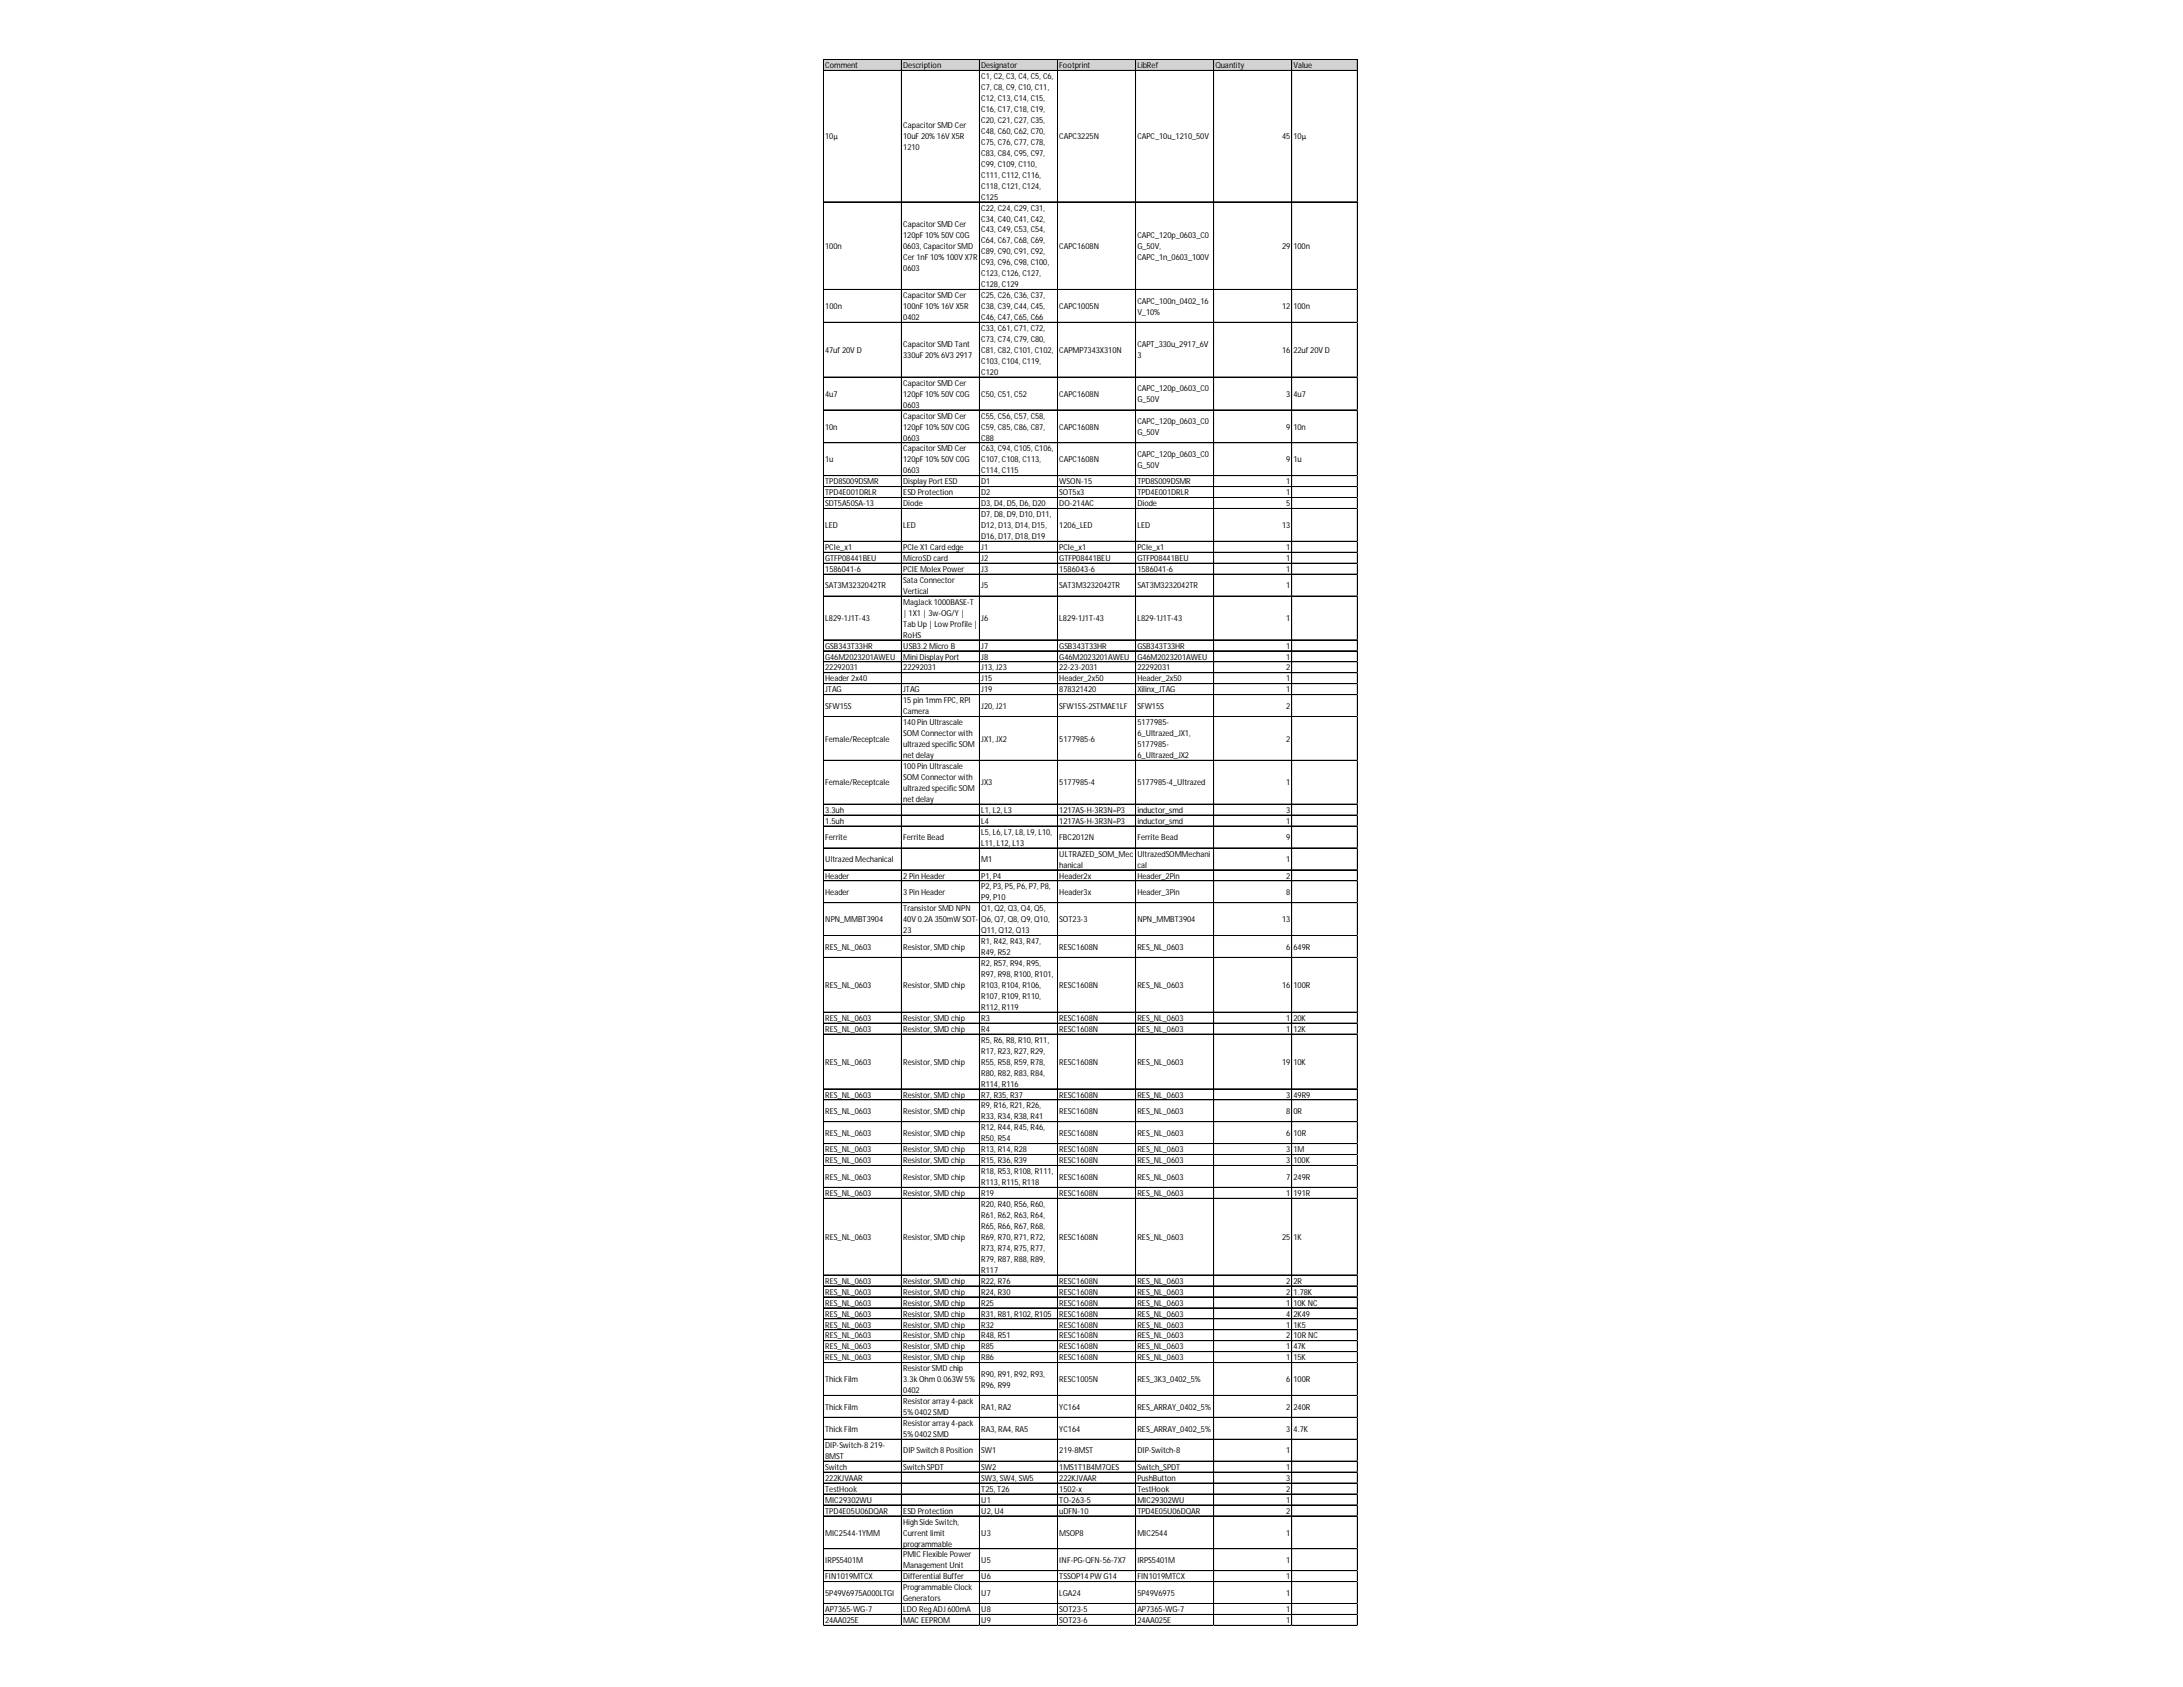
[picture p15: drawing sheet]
<svg xmlns="http://www.w3.org/2000/svg" width="279mm" height="216mm" viewBox="0 0 279 216" stroke-linecap="round" stroke-linejoin="round" font-family="sans-serif">
<defs><g id="words">
<g font-size="1.1">
<text x="105.6" y="8.7">Comment</text>
<text x="115.6" y="8.7">Description</text>
<text x="125.6" y="8.7">Designator</text>
<text x="125.6" y="10.1">C1, C2, C3, C4, C5, C6,</text>
<text x="125.6" y="11.5">C7, C8, C9, C10, C11,</text>
<text x="135.6" y="8.7">Footprint</text>
<text x="145.6" y="8.7">LibRef</text>
<text x="155.6" y="8.7">Quantity</text>
<text x="165.5" y="8.7">Value</text>
<text x="105.6" y="17.8">10µ</text>
<text x="115.6" y="16.4">CapacitorSMD Cer</text>
<text x="115.6" y="17.8">10uF 20% 16V X5R</text>
<text x="125.6" y="12.9">C12, C13, C14, C15,</text>
<text x="125.6" y="14.3">C16, C17, C18, C19,</text>
<text x="125.6" y="15.7">C20, C21, C27, C35,</text>
<text x="125.6" y="17.1">C48, C60, C62, C70,</text>
<text x="135.6" y="17.8">CAPC3225N</text>
<text x="145.6" y="17.8">CAPC_10u_1210_50V</text>
<text x="164.1" y="17.8">45</text>
<text x="165.5" y="17.8">10µ</text>
<text x="115.6" y="19.2">1210</text>
<text x="125.6" y="18.5">C75, C76, C77, C78,</text>
<text x="125.6" y="19.9">C83, C84, C95, C97,</text>
<text x="125.6" y="21.3">C99, C109, C110,</text>
<text x="125.6" y="22.7">C111, C112, C116,</text>
<text x="115.6" y="29.1">CapacitorSMD Cer</text>
<text x="125.6" y="24.1">C118, C121, C124,</text>
<text x="125.6" y="25.5">C125</text>
<text x="125.6" y="26.9">C22, C24, C29, C31,</text>
<text x="125.6" y="28.3">C34, C40, C41, C42,</text>
<text x="125.6" y="29.8">C43, C49, C53, C54,</text>
<text x="105.6" y="31.9">100n</text>
<text x="115.6" y="30.5">120pF 10% 50V C0G</text>
<text x="115.6" y="31.9">0603, CapacitorSMD</text>
<text x="115.6" y="33.3">Cer1nF 10% 100V X7R</text>
<text x="115.6" y="34.7">0603</text>
<text x="125.6" y="31.2">C64, C67, C68, C69,</text>
<text x="125.6" y="32.6">C89, C90, C91, C92,</text>
<text x="125.6" y="34">C93, C96, C98, C100,</text>
<text x="125.6" y="35.4">C123, C126, C127,</text>
<text x="135.6" y="31.9">CAPC1608N</text>
<text x="145.6" y="30.5">CAPC_120p_0603_C0</text>
<text x="145.6" y="31.9">G_50V,</text>
<text x="145.6" y="33.3">CAPC_1n_0603_100V</text>
<text x="164.1" y="31.9">29</text>
<text x="165.5" y="31.9">100n</text>
<text x="105.6" y="39.6">100n</text>
<text x="115.6" y="38.2">CapacitorSMD Cer</text>
<text x="115.6" y="39.6">100nF 10% 16V X5R</text>
<text x="115.6" y="41">0402</text>
<text x="125.6" y="36.8">C128, C129</text>
<text x="125.6" y="38.2">C25, C26, C36, C37,</text>
<text x="125.6" y="39.6">C38, C39, C44, C45,</text>
<text x="125.6" y="41">C46, C47, C65, C66</text>
<text x="135.6" y="39.6">CAPC1005N</text>
<text x="145.6" y="38.9">CAPC_100n_0402_16</text>
<text x="145.6" y="40.3">V_10%</text>
<text x="164.1" y="39.6">12</text>
<text x="165.5" y="39.6">100n</text>
<text x="105.6" y="45.2">47uf20V D</text>
<text x="115.6" y="44.5">CapacitorSMD Tant</text>
<text x="115.6" y="45.9">330uF 20% 6V3 2917</text>
<text x="125.6" y="42.4">C33, C61, C71, C72,</text>
<text x="125.6" y="43.8">C73, C74, C79, C80,</text>
<text x="125.6" y="45.2">C81, C82, C101, C102,</text>
<text x="125.6" y="46.6">C103, C104, C119,</text>
<text x="125.6" y="48">C120</text>
<text x="135.6" y="45.2">CAPMP7343X310N</text>
<text x="145.6" y="44.5">CAPT_330u_2917_6V</text>
<text x="145.6" y="45.9">3</text>
<text x="164.1" y="45.2">16</text>
<text x="165.5" y="45.2">22uf20V D</text>
<text x="105.6" y="50.8">4u7</text>
<text x="115.6" y="49.4">CapacitorSMD Cer</text>
<text x="115.6" y="50.8">120pF 10% 50V C0G</text>
<text x="115.6" y="52.2">0603</text>
<text x="115.6" y="53.6">CapacitorSMD Cer</text>
<text x="125.6" y="50.8">C50, C51, C52</text>
<text x="125.6" y="53.6">C55, C56, C57, C58,</text>
<text x="135.6" y="50.8">CAPC1608N</text>
<text x="145.6" y="50.1">CAPC_120p_0603_C0</text>
<text x="145.6" y="51.5">G_50V</text>
<text x="164.6" y="50.8">3</text>
<text x="165.5" y="50.8">4u7</text>
<text x="105.6" y="55">10n</text>
<text x="105.6" y="59.2">1u</text>
<text x="115.6" y="55">120pF 10% 50V C0G</text>
<text x="115.6" y="56.4">0603</text>
<text x="115.6" y="57.8">CapacitorSMD Cer</text>
<text x="115.6" y="59.2">120pF 10% 50V C0G</text>
<text x="125.6" y="55">C59, C85, C86, C87,</text>
<text x="125.6" y="56.4">C88</text>
<text x="125.6" y="57.8">C63, C94, C105, C106,</text>
<text x="125.6" y="59.2">C107, C108, C113,</text>
<text x="135.6" y="55">CAPC1608N</text>
<text x="135.6" y="59.2">CAPC1608N</text>
<text x="145.6" y="54.3">CAPC_120p_0603_C0</text>
<text x="145.6" y="55.7">G_50V</text>
<text x="145.6" y="58.5">CAPC_120p_0603_C0</text>
<text x="145.6" y="59.9">G_50V</text>
<text x="164.6" y="55">9</text>
<text x="164.6" y="59.2">9</text>
<text x="165.5" y="55">10n</text>
<text x="165.5" y="59.2">1u</text>
<text x="105.6" y="62">TPD8S009DSMR</text>
<text x="105.6" y="63.4">TPD4E001DRLR</text>
<text x="105.6" y="64.8">SDT5A50SA-13</text>
<text x="115.6" y="60.6">0603</text>
<text x="115.6" y="62">Display Port ESD</text>
<text x="115.6" y="63.4">ESD Protection</text>
<text x="115.6" y="64.8">Diode</text>
<text x="125.6" y="60.6">C114, C115</text>
<text x="125.6" y="62">D1</text>
<text x="125.6" y="63.4">D2</text>
<text x="125.6" y="64.8">D3, D4, D5, D6, D20</text>
<text x="135.6" y="62">WSON-15</text>
<text x="135.6" y="63.4">SOT5x3</text>
<text x="135.6" y="64.8">DO-214AC</text>
<text x="145.6" y="62">TPD8S009DSMR</text>
<text x="145.6" y="63.4">TPD4E001DRLR</text>
<text x="145.6" y="64.8">Diode</text>
<text x="164.6" y="62">1</text>
<text x="164.6" y="63.4">1</text>
<text x="164.6" y="64.8">5</text>
<text x="105.6" y="67.6">LED</text>
<text x="105.6" y="70.4">PCIe_x1</text>
<text x="105.6" y="71.8">GTFP08441BEU</text>
<text x="115.6" y="67.6">LED</text>
<text x="115.6" y="70.4">PCIe X1 Card edge</text>
<text x="115.6" y="71.8">MicroSD card</text>
<text x="125.6" y="66.2">D7, D8, D9, D10, D11,</text>
<text x="125.6" y="67.6">D12, D13, D14, D15,</text>
<text x="125.6" y="69">D16, D17, D18, D19</text>
<text x="125.6" y="70.4">J1</text>
<text x="125.6" y="71.8">J2</text>
<text x="135.6" y="67.6">1206_LED</text>
<text x="135.6" y="70.4">PCIe_x1</text>
<text x="135.6" y="71.8">GTFP08441BEU</text>
<text x="145.6" y="67.6">LED</text>
<text x="145.6" y="70.4">PCIe_x1</text>
<text x="145.6" y="71.8">GTFP08441BEU</text>
<text x="164.1" y="67.6">13</text>
<text x="164.6" y="70.4">1</text>
<text x="164.6" y="71.8">1</text>
<text x="105.6" y="73.2">1586041-6</text>
<text x="105.6" y="75.3">SAT3M3232042TR</text>
<text x="115.6" y="73.2">PCIE MolexPower</text>
<text x="115.6" y="74.6">Sata Connector</text>
<text x="115.6" y="76">Vertical</text>
<text x="115.6" y="77.4">MagJack1000BASE-T</text>
<text x="125.6" y="73.2">J3</text>
<text x="125.6" y="75.3">J5</text>
<text x="135.6" y="73.2">1586043-6</text>
<text x="135.6" y="75.3">SAT3M3232042TR</text>
<text x="145.6" y="73.2">1586041-6</text>
<text x="145.6" y="75.3">SAT3M3232042TR</text>
<text x="164.6" y="73.2">1</text>
<text x="164.6" y="75.3">1</text>
<text x="105.6" y="79.5">L829-1J1T-43</text>
<text x="105.6" y="83">GSB343T33HR</text>
<text x="115.6" y="78.8">| 1X1 | 3w-OG/Y|</text>
<text x="115.6" y="80.2">Tab Up | Low Profile |</text>
<text x="115.6" y="81.6">RoHS</text>
<text x="115.6" y="83">USB3.2 Micro B</text>
<text x="125.6" y="79.5">J6</text>
<text x="125.6" y="83">J7</text>
<text x="135.6" y="79.5">L829-1J1T-43</text>
<text x="135.6" y="83">GSB343T33HR</text>
<text x="145.6" y="79.5">L829-1J1T-43</text>
<text x="145.6" y="83">GSB343T33HR</text>
<text x="164.6" y="79.5">1</text>
<text x="164.6" y="83">1</text>
<text x="105.6" y="84.4">G46M2023201AWEU</text>
<text x="105.6" y="85.8">22292031</text>
<text x="105.6" y="87.2">Header2x40</text>
<text x="105.6" y="88.6">JTAG</text>
<text x="115.6" y="84.4">Mini Display Port</text>
<text x="115.6" y="85.8">22292031</text>
<text x="115.6" y="88.6">JTAG</text>
<text x="125.6" y="84.4">J8</text>
<text x="125.6" y="85.8">J13, J23</text>
<text x="125.6" y="87.2">J15</text>
<text x="125.6" y="88.6">J19</text>
<text x="135.6" y="84.4">G46M2023201AWEU</text>
<text x="135.6" y="85.8">22-23-2031</text>
<text x="135.6" y="87.2">Header_2x50</text>
<text x="135.6" y="88.6">878321420</text>
<text x="145.6" y="84.4">G46M2023201AWEU</text>
<text x="145.6" y="85.8">22292031</text>
<text x="145.6" y="87.2">Header_2x50</text>
<text x="145.6" y="88.6">Xilinx_JTAG</text>
<text x="164.6" y="84.4">1</text>
<text x="164.6" y="85.8">2</text>
<text x="164.6" y="87.2">1</text>
<text x="164.6" y="88.6">1</text>
<text x="105.6" y="90.7">SFW15S</text>
<text x="105.6" y="94.9">Female/Receptcale</text>
<text x="115.6" y="90">15 pin 1mm FPC, RPI</text>
<text x="115.6" y="91.4">Camera</text>
<text x="115.6" y="92.8">140 Pin Ultrascale</text>
<text x="115.6" y="94.2">SOM Connectorwith</text>
<text x="115.6" y="95.6">ultrazed specificSOM</text>
<text x="125.6" y="90.7">J20, J21</text>
<text x="125.6" y="94.9">JX1, JX2</text>
<text x="135.6" y="90.7">SFW15S-2STMAE1LF</text>
<text x="135.6" y="94.9">5177985-6</text>
<text x="145.6" y="90.7">SFW15S</text>
<text x="145.6" y="92.8">5177985-</text>
<text x="145.6" y="94.2">6_Ultrazed_JX1,</text>
<text x="145.6" y="95.6">5177985-</text>
<text x="164.6" y="90.7">2</text>
<text x="164.6" y="94.9">2</text>
<text x="105.6" y="100.5">Female/Receptcale</text>
<text x="115.6" y="97">net delay</text>
<text x="115.6" y="98.4">100 Pin Ultrascale</text>
<text x="115.6" y="99.8">SOM Connectorwith</text>
<text x="115.6" y="101.2">ultrazed specificSOM</text>
<text x="125.6" y="100.5">JX3</text>
<text x="135.6" y="100.5">5177985-4</text>
<text x="145.6" y="97">6_Ultrazed_JX2</text>
<text x="145.6" y="100.5">5177985-4_Ultrazed</text>
<text x="164.6" y="100.5">1</text>
<text x="105.6" y="104">3.3uh</text>
<text x="105.6" y="105.4">1.5uh</text>
<text x="105.6" y="107.5">Ferrite</text>
<text x="115.6" y="102.6">net delay</text>
<text x="115.6" y="107.5">Ferrite Bead</text>
<text x="125.6" y="104">L1, L2, L3</text>
<text x="125.6" y="105.4">L4</text>
<text x="125.6" y="106.8">L5, L6, L7, L8, L9, L10,</text>
<text x="135.6" y="104">1217AS-H-3R3N=P3</text>
<text x="135.6" y="105.4">1217AS-H-3R3N=P3</text>
<text x="135.6" y="107.5">FBC2012N</text>
<text x="145.6" y="104">inductor_smd</text>
<text x="145.6" y="105.4">inductor_smd</text>
<text x="145.6" y="107.5">Ferrite Bead</text>
<text x="164.6" y="104">3</text>
<text x="164.6" y="105.4">1</text>
<text x="164.6" y="107.5">9</text>
<text x="105.6" y="110.3">Ultrazed Mechanical</text>
<text x="105.6" y="112.4">Header</text>
<text x="115.6" y="112.4">2 Pin Header</text>
<text x="125.6" y="108.2">L11, L12, L13</text>
<text x="125.6" y="110.3">M1</text>
<text x="125.6" y="112.4">P1, P4</text>
<text x="125.6" y="113.8">P2, P3, P5, P6, P7, P8,</text>
<text x="135.6" y="109.6">ULTRAZED_SOM_Mec</text>
<text x="135.6" y="111">hanical</text>
<text x="135.6" y="112.4">Header2x</text>
<text x="145.6" y="109.6">UltrazedSOMMechani</text>
<text x="145.6" y="111">cal</text>
<text x="145.6" y="112.4">Header_2Pin</text>
<text x="164.6" y="110.3">1</text>
<text x="164.6" y="112.4">2</text>
<text x="105.6" y="114.5">Header</text>
<text x="105.6" y="118">NPN_MMBT3904</text>
<text x="115.6" y="114.5">3 Pin Header</text>
<text x="115.6" y="116.6">TransistorSMD NPN</text>
<text x="115.6" y="118">40V 0.2A 350mW SOT-</text>
<text x="115.6" y="119.4">23</text>
<text x="125.6" y="115.2">P9, P10</text>
<text x="125.6" y="116.6">Q1, Q2, Q3, Q4, Q5,</text>
<text x="125.6" y="118">Q6, Q7, Q8, Q9, Q10,</text>
<text x="125.6" y="119.4">Q11, Q12, Q13</text>
<text x="135.6" y="114.5">Header3x</text>
<text x="135.6" y="118">SOT23-3</text>
<text x="145.6" y="114.5">Header_3Pin</text>
<text x="145.6" y="118">NPN_MMBT3904</text>
<text x="164.1" y="118">13</text>
<text x="164.6" y="114.5">8</text>
<text x="105.6" y="121.5">RES_NL_0603</text>
<text x="115.6" y="121.5">Resistor, SMD chip</text>
<text x="125.6" y="120.8">R1, R42, R43, R47,</text>
<text x="125.6" y="122.2">R49, R52</text>
<text x="125.6" y="123.6">R2, R57, R94, R95,</text>
<text x="125.6" y="125">R97, R98, R100, R101,</text>
<text x="135.6" y="121.5">RESC1608N</text>
<text x="145.6" y="121.5">RES_NL_0603</text>
<text x="164.6" y="121.5">6</text>
<text x="165.5" y="121.5">649R</text>
<text x="105.6" y="126.4">RES_NL_0603</text>
<text x="105.6" y="130.7">RES_NL_0603</text>
<text x="115.6" y="126.4">Resistor, SMD chip</text>
<text x="115.6" y="130.7">Resistor, SMD chip</text>
<text x="125.6" y="126.4">R103, R104, R106,</text>
<text x="125.6" y="127.8">R107, R109, R110,</text>
<text x="125.6" y="129.3">R112, R119</text>
<text x="125.6" y="130.7">R3</text>
<text x="135.6" y="126.4">RESC1608N</text>
<text x="135.6" y="130.7">RESC1608N</text>
<text x="145.6" y="126.4">RES_NL_0603</text>
<text x="145.6" y="130.7">RES_NL_0603</text>
<text x="164.1" y="126.4">16</text>
<text x="164.6" y="130.7">1</text>
<text x="165.5" y="126.4">100R</text>
<text x="165.5" y="130.7">20K</text>
<text x="105.6" y="132.1">RES_NL_0603</text>
<text x="105.6" y="136.3">RES_NL_0603</text>
<text x="115.6" y="132.1">Resistor, SMD chip</text>
<text x="115.6" y="136.3">Resistor, SMD chip</text>
<text x="125.6" y="132.1">R4</text>
<text x="125.6" y="133.5">R5, R6, R8, R10, R11,</text>
<text x="125.6" y="134.9">R17, R23, R27, R29,</text>
<text x="125.6" y="136.3">R55, R58, R59, R78,</text>
<text x="125.6" y="137.7">R80, R82, R83, R84,</text>
<text x="135.6" y="132.1">RESC1608N</text>
<text x="135.6" y="136.3">RESC1608N</text>
<text x="145.6" y="132.1">RES_NL_0603</text>
<text x="145.6" y="136.3">RES_NL_0603</text>
<text x="164.1" y="136.3">19</text>
<text x="164.6" y="132.1">1</text>
<text x="165.5" y="132.1">12K</text>
<text x="165.5" y="136.3">10K</text>
<text x="105.6" y="140.5">RES_NL_0603</text>
<text x="105.6" y="142.6">RES_NL_0603</text>
<text x="115.6" y="140.5">Resistor, SMD chip</text>
<text x="115.6" y="142.6">Resistor, SMD chip</text>
<text x="125.6" y="139.1">R114, R116</text>
<text x="125.6" y="140.5">R7, R35, R37</text>
<text x="125.6" y="141.9">R9, R16, R21, R26,</text>
<text x="125.6" y="143.3">R33, R34, R38, R41</text>
<text x="135.6" y="140.5">RESC1608N</text>
<text x="135.6" y="142.6">RESC1608N</text>
<text x="145.6" y="140.5">RES_NL_0603</text>
<text x="145.6" y="142.6">RES_NL_0603</text>
<text x="164.6" y="140.5">3</text>
<text x="164.6" y="142.6">8</text>
<text x="165.5" y="140.5">49R9</text>
<text x="165.5" y="142.6">0R</text>
<text x="105.6" y="145.4">RES_NL_0603</text>
<text x="105.6" y="147.5">RES_NL_0603</text>
<text x="105.6" y="148.9">RES_NL_0603</text>
<text x="115.6" y="145.4">Resistor, SMD chip</text>
<text x="115.6" y="147.5">Resistor, SMD chip</text>
<text x="115.6" y="148.9">Resistor, SMD chip</text>
<text x="125.6" y="144.7">R12, R44, R45, R46,</text>
<text x="125.6" y="146.1">R50, R54</text>
<text x="125.6" y="147.5">R13, R14, R28</text>
<text x="125.6" y="148.9">R15, R36, R39</text>
<text x="135.6" y="145.4">RESC1608N</text>
<text x="135.6" y="147.5">RESC1608N</text>
<text x="135.6" y="148.9">RESC1608N</text>
<text x="145.6" y="145.4">RES_NL_0603</text>
<text x="145.6" y="147.5">RES_NL_0603</text>
<text x="145.6" y="148.9">RES_NL_0603</text>
<text x="164.6" y="145.4">6</text>
<text x="164.6" y="147.5">3</text>
<text x="164.6" y="148.9">3</text>
<text x="165.5" y="145.4">10R</text>
<text x="165.5" y="147.5">1M</text>
<text x="165.5" y="148.9">100K</text>
<text x="105.6" y="151">RES_NL_0603</text>
<text x="105.6" y="153.1">RES_NL_0603</text>
<text x="115.6" y="151">Resistor, SMD chip</text>
<text x="115.6" y="153.1">Resistor, SMD chip</text>
<text x="125.6" y="150.3">R18, R53, R108, R111,</text>
<text x="125.6" y="151.7">R113, R115, R118</text>
<text x="125.6" y="153.1">R19</text>
<text x="125.6" y="154.5">R20, R40, R56, R60,</text>
<text x="125.6" y="155.9">R61, R62, R63, R64,</text>
<text x="135.6" y="151">RESC1608N</text>
<text x="135.6" y="153.1">RESC1608N</text>
<text x="145.6" y="151">RES_NL_0603</text>
<text x="145.6" y="153.1">RES_NL_0603</text>
<text x="164.6" y="151">7</text>
<text x="164.6" y="153.1">1</text>
<text x="165.5" y="151">249R</text>
<text x="165.5" y="153.1">191R</text>
<text x="105.6" y="158.7">RES_NL_0603</text>
<text x="115.6" y="158.7">Resistor, SMD chip</text>
<text x="125.6" y="157.3">R65, R66, R67, R68,</text>
<text x="125.6" y="158.7">R69, R70, R71, R72,</text>
<text x="125.6" y="160.1">R73, R74, R75, R77,</text>
<text x="125.6" y="161.5">R79, R87, R88, R89,</text>
<text x="135.6" y="158.7">RESC1608N</text>
<text x="145.6" y="158.7">RES_NL_0603</text>
<text x="164.1" y="158.7">25</text>
<text x="165.5" y="158.7">1K</text>
<text x="105.6" y="164.3">RES_NL_0603</text>
<text x="105.6" y="165.7">RES_NL_0603</text>
<text x="105.6" y="167.1">RES_NL_0603</text>
<text x="115.6" y="164.3">Resistor, SMD chip</text>
<text x="115.6" y="165.7">Resistor, SMD chip</text>
<text x="115.6" y="167.1">Resistor, SMD chip</text>
<text x="125.6" y="162.9">R117</text>
<text x="125.6" y="164.3">R22, R76</text>
<text x="125.6" y="165.7">R24, R30</text>
<text x="125.6" y="167.1">R25</text>
<text x="135.6" y="164.3">RESC1608N</text>
<text x="135.6" y="165.7">RESC1608N</text>
<text x="135.6" y="167.1">RESC1608N</text>
<text x="145.6" y="164.3">RES_NL_0603</text>
<text x="145.6" y="165.7">RES_NL_0603</text>
<text x="145.6" y="167.1">RES_NL_0603</text>
<text x="164.6" y="164.3">2</text>
<text x="164.6" y="165.7">2</text>
<text x="164.6" y="167.1">1</text>
<text x="165.5" y="164.3">2R</text>
<text x="165.5" y="165.7">1.78K</text>
<text x="165.5" y="167.1">10KNC</text>
<text x="105.6" y="168.5">RES_NL_0603</text>
<text x="105.6" y="169.9">RES_NL_0603</text>
<text x="105.6" y="171.3">RES_NL_0603</text>
<text x="105.6" y="172.7">RES_NL_0603</text>
<text x="115.6" y="168.5">Resistor, SMD chip</text>
<text x="115.6" y="169.9">Resistor, SMD chip</text>
<text x="115.6" y="171.3">Resistor, SMD chip</text>
<text x="115.6" y="172.7">Resistor, SMD chip</text>
<text x="125.6" y="168.5">R31, R81, R102, R105</text>
<text x="125.6" y="169.9">R32</text>
<text x="125.6" y="171.3">R48, R51</text>
<text x="125.6" y="172.7">R85</text>
<text x="135.6" y="168.5">RESC1608N</text>
<text x="135.6" y="169.9">RESC1608N</text>
<text x="135.6" y="171.3">RESC1608N</text>
<text x="135.6" y="172.7">RESC1608N</text>
<text x="145.6" y="168.5">RES_NL_0603</text>
<text x="145.6" y="169.9">RES_NL_0603</text>
<text x="145.6" y="171.3">RES_NL_0603</text>
<text x="145.6" y="172.7">RES_NL_0603</text>
<text x="164.6" y="168.5">4</text>
<text x="164.6" y="169.9">1</text>
<text x="164.6" y="171.3">2</text>
<text x="164.6" y="172.7">1</text>
<text x="165.5" y="168.5">2K49</text>
<text x="165.5" y="169.9">1K5</text>
<text x="165.5" y="171.3">10R NC</text>
<text x="165.5" y="172.7">47K</text>
<text x="105.6" y="174.1">RES_NL_0603</text>
<text x="105.6" y="176.9">ThickFilm</text>
<text x="115.6" y="174.1">Resistor, SMD chip</text>
<text x="115.6" y="175.5">ResistorSMD chip</text>
<text x="115.6" y="176.9">3.3kOhm 0.063W 5%</text>
<text x="115.6" y="178.3">0402</text>
<text x="115.6" y="179.7">Resistorarray 4-pack</text>
<text x="125.6" y="174.1">R86</text>
<text x="125.6" y="176.2">R90, R91, R92, R93,</text>
<text x="125.6" y="177.6">R96, R99</text>
<text x="135.6" y="174.1">RESC1608N</text>
<text x="135.6" y="176.9">RESC1005N</text>
<text x="145.6" y="174.1">RES_NL_0603</text>
<text x="145.6" y="176.9">RES_3K3_0402_5%</text>
<text x="164.6" y="174.1">1</text>
<text x="164.6" y="176.9">6</text>
<text x="165.5" y="174.1">15K</text>
<text x="165.5" y="176.9">100R</text>
<text x="105.6" y="180.4">ThickFilm</text>
<text x="105.6" y="183.2">ThickFilm</text>
<text x="105.6" y="185.3">DIP-Switch-8 219-</text>
<text x="115.6" y="181.1">5% 0402 SMD</text>
<text x="115.6" y="182.5">Resistorarray 4-pack</text>
<text x="115.6" y="183.9">5% 0402 SMD</text>
<text x="125.6" y="180.4">RA1, RA2</text>
<text x="125.6" y="183.2">RA3, RA4, RA5</text>
<text x="135.6" y="180.4">YC164</text>
<text x="135.6" y="183.2">YC164</text>
<text x="145.6" y="180.4">RES_ARRAY_0402_5%</text>
<text x="145.6" y="183.2">RES_ARRAY_0402_5%</text>
<text x="164.6" y="180.4">2</text>
<text x="164.6" y="183.2">3</text>
<text x="165.5" y="180.4">240R</text>
<text x="165.5" y="183.2">4.7K</text>
<text x="105.6" y="186.7">8MST</text>
<text x="105.6" y="188.1">Switch</text>
<text x="105.6" y="189.5">222KJVAAR</text>
<text x="105.6" y="190.9">TestHook</text>
<text x="115.6" y="186">DIPSwitch 8 Position</text>
<text x="115.6" y="188.1">Switch SPDT</text>
<text x="125.6" y="186">SW1</text>
<text x="125.6" y="188.1">SW2</text>
<text x="125.6" y="189.5">SW3, SW4, SW5</text>
<text x="125.6" y="190.9">T25, T26</text>
<text x="135.6" y="186">219-8MST</text>
<text x="135.6" y="188.1">1MS1T1B4M7QES</text>
<text x="135.6" y="189.5">222KJVAAR</text>
<text x="135.6" y="190.9">1502-x</text>
<text x="145.6" y="186">DIP-Switch-8</text>
<text x="145.6" y="188.1">Switch_SPDT</text>
<text x="145.6" y="189.5">PushButton</text>
<text x="145.6" y="190.9">TestHook</text>
<text x="164.6" y="186">1</text>
<text x="164.6" y="188.1">1</text>
<text x="164.6" y="189.5">3</text>
<text x="164.6" y="190.9">2</text>
<text x="105.6" y="192.3">MIC29302WU</text>
<text x="105.6" y="193.7">TPD4E05U06DQAR</text>
<text x="105.6" y="196.5">MIC2544-1YMM</text>
<text x="115.6" y="193.7">ESD Protection</text>
<text x="115.6" y="195.1">High Side Switch,</text>
<text x="115.6" y="196.5">Current limit</text>
<text x="115.6" y="197.9">programmable</text>
<text x="125.6" y="192.3">U1</text>
<text x="125.6" y="193.7">U2, U4</text>
<text x="125.6" y="196.5">U3</text>
<text x="135.6" y="192.3">TO-263-5</text>
<text x="135.6" y="193.7">uDFN-10</text>
<text x="135.6" y="196.5">MSOP8</text>
<text x="145.6" y="192.3">MIC29302WU</text>
<text x="145.6" y="193.7">TPD4E05U06DQAR</text>
<text x="145.6" y="196.5">MIC2544</text>
<text x="164.6" y="192.3">1</text>
<text x="164.6" y="193.7">2</text>
<text x="164.6" y="196.5">1</text>
<text x="105.6" y="200">IRPS5401M</text>
<text x="105.6" y="202.1">FIN1019MTCX</text>
<text x="115.6" y="199.3">PMICFlexible Power</text>
<text x="115.6" y="200.7">Management Unit</text>
<text x="115.6" y="202.1">Differential Buffer</text>
<text x="115.6" y="203.5">Programmable Clock</text>
<text x="125.6" y="200">U5</text>
<text x="125.6" y="202.1">U6</text>
<text x="135.6" y="200">INF-PG-QFN-56-7X7</text>
<text x="135.6" y="202.1">TSSOP14 PW G14</text>
<text x="145.6" y="200">IRPS5401M</text>
<text x="145.6" y="202.1">FIN1019MTCX</text>
<text x="164.6" y="200">1</text>
<text x="164.6" y="202.1">1</text>
<text x="105.6" y="204.2">5P49V6975A000LTGI</text>
<text x="105.6" y="206.3">AP7365-WG-7</text>
<text x="105.6" y="207.7">24AA025E</text>
<text x="115.6" y="204.9">Generators</text>
<text x="115.6" y="206.3">LDO RegADJ 600mA</text>
<text x="115.6" y="207.7">MACEEPROM</text>
<text x="125.6" y="204.2">U7</text>
<text x="125.6" y="206.3">U8</text>
<text x="125.6" y="207.7">U9</text>
<text x="135.6" y="204.2">LGA24</text>
<text x="135.6" y="206.3">SOT23-5</text>
<text x="135.6" y="207.7">SOT23-6</text>
<text x="145.6" y="204.2">5P49V6975</text>
<text x="145.6" y="206.3">AP7365-WG-7</text>
<text x="145.6" y="207.7">24AA025E</text>
<text x="164.6" y="204.2">1</text>
<text x="164.6" y="206.3">1</text>
<text x="164.6" y="207.7">1</text>
</g>
</g></defs>
<path d="M105.4 7.6h68.4v1.5h-68.4z" fill="#d3d3d3"/>
<g fill="none" stroke="#000" stroke-width=".13">
<path d="M105.4 7.6v200.5M105.4 7.6h68.4M105.4 9h68.4M115.4 7.7v200.4M125.4 7.7v200.4M135.3 7.7v200.4M135.4 7.7v200.4M145.3 7.7v200.4M145.4 7.7v200.4M155.3 7.7v200.4M155.4 7.7v200.4M165.3 7.7v200.4"/>
<path d="M173.7 7.7v200.4M173.8 7.7v200.4M105.4 25.8h68.4M105.4 25.9h68.4M105.4 37h68.4M105.4 37.1h68.4M105.4 41.2h68.4M105.4 41.3h68.4M105.4 48.3h68.4M105.4 52.5h68.4M105.4 56.7h68.4M105.4 60.9h68.4"/>
<path d="M105.4 62.3h68.4M105.4 63.7h68.4M105.4 65.1h68.4M105.4 69.3h68.4M105.4 70.7h68.4M105.4 72.1h68.4M105.4 73.5h68.4M105.4 76.3h68.4M105.4 81.9h68.4M105.4 83.3h68.4M105.4 84.7h68.4M105.4 86.1h68.4"/>
<path d="M105.4 87.5h68.4M105.4 88.9h68.4M105.4 91.7h68.4M105.4 97.3h68.4M105.4 102.9h68.4M105.4 104.3h68.4M105.4 105.7h68.4M105.4 108.5h68.4M105.4 111.3h68.4M105.4 112.7h68.4M105.4 115.5h68.4M105.4 119.7h68.4"/>
<path d="M105.4 119.8h68.4M105.4 122.5h68.4M105.4 122.6h68.4M105.4 129.5h68.4M105.4 129.6h68.4M105.4 130.9h68.4M105.4 131h68.4M105.4 132.3h68.4M105.4 132.4h68.4M105.4 139.3h68.4M105.4 139.4h68.4M105.4 140.7h68.4"/>
<path d="M105.4 140.8h68.4M105.4 143.5h68.4M105.4 143.6h68.4M105.4 146.4h68.4M105.4 147.8h68.4M105.4 149.2h68.4M105.4 152h68.4M105.4 153.4h68.4M105.4 163.2h68.4M105.4 164.6h68.4M105.4 166h68.4M105.4 167.4h68.4"/>
<path d="M105.4 168.8h68.4M105.4 170.2h68.4M105.4 171.6h68.4M105.4 173h68.4M105.4 174.4h68.4M105.4 178.6h68.4M105.4 181.4h68.4M105.4 184.2h68.4M105.4 187h68.4M105.4 188.4h68.4M105.4 189.8h68.4M105.4 191.2h68.4"/>
<path d="M105.4 192.6h68.4M105.4 194h68.4M105.4 198.2h68.4M105.4 201h68.4M105.4 202.4h68.4M105.4 205.2h68.4M105.4 206.6h68.4M105.4 208h68.4"/>
</g>
<path d="M105.4 208.1h.1" fill="none" stroke="#d4d4d4" stroke-width=".13"/>
<path d="M115.4 208.1h.1" fill="none" stroke="#d4d4d4" stroke-width=".13"/>
<path d="M125.4 208.1h.1" fill="none" stroke="#d4d4d4" stroke-width=".13"/>
<path d="M135.3 208.1h.1" fill="none" stroke="#d4d4d4" stroke-width=".13"/>
<path d="M135.3 208.1h.1z" fill="#d4d4d4"/>
<path d="M145.3 208.1h.1" fill="none" stroke="#d4d4d4" stroke-width=".13"/>
<path d="M145.3 208.1h.1z" fill="#d4d4d4"/>
<path d="M155.3 208.1h.1" fill="none" stroke="#d4d4d4" stroke-width=".13"/>
<path d="M155.3 208.1h.1z" fill="#d4d4d4"/>
<path d="M165.3 208.1h.1" fill="none" stroke="#d4d4d4" stroke-width=".13"/>
<path d="M165.3 208.1h.1z" fill="#d4d4d4"/>
<path d="M173.7 208.1h.1" fill="none" stroke="#d4d4d4" stroke-width=".13"/>
<path d="M173.7 208.1h.1z" fill="#d4d4d4"/>
<path d="M173.8 25.8h.1" fill="none" stroke="#d4d4d4" stroke-width=".13"/>
<path d="M173.8 25.8v.1z" fill="#d4d4d4"/>
<path d="M173.8 37h.1" fill="none" stroke="#d4d4d4" stroke-width=".13"/>
<path d="M173.8 37v.1z" fill="#d4d4d4"/>
<path d="M173.8 41.2h.1" fill="none" stroke="#d4d4d4" stroke-width=".13"/>
<path d="M173.8 41.2v.1z" fill="#d4d4d4"/>
<path d="M173.8 48.3h.1" fill="none" stroke="#d4d4d4" stroke-width=".13"/>
<path d="M173.8 52.5h.1" fill="none" stroke="#d4d4d4" stroke-width=".13"/>
<path d="M173.8 56.7h.1" fill="none" stroke="#d4d4d4" stroke-width=".13"/>
<path d="M173.8 60.9h.1" fill="none" stroke="#d4d4d4" stroke-width=".13"/>
<path d="M173.8 62.3h.1" fill="none" stroke="#d4d4d4" stroke-width=".13"/>
<path d="M173.8 63.7h.1" fill="none" stroke="#d4d4d4" stroke-width=".13"/>
<path d="M173.8 65.1h.1" fill="none" stroke="#d4d4d4" stroke-width=".13"/>
<path d="M173.8 69.3h.1" fill="none" stroke="#d4d4d4" stroke-width=".13"/>
<path d="M173.8 70.7h.1" fill="none" stroke="#d4d4d4" stroke-width=".13"/>
<path d="M173.8 72.1h.1" fill="none" stroke="#d4d4d4" stroke-width=".13"/>
<path d="M173.8 73.5h.1" fill="none" stroke="#d4d4d4" stroke-width=".13"/>
<path d="M173.8 76.3h.1" fill="none" stroke="#d4d4d4" stroke-width=".13"/>
<path d="M173.8 81.9h.1" fill="none" stroke="#d4d4d4" stroke-width=".13"/>
<path d="M173.8 83.3h.1" fill="none" stroke="#d4d4d4" stroke-width=".13"/>
<path d="M173.8 84.7h.1" fill="none" stroke="#d4d4d4" stroke-width=".13"/>
<path d="M173.8 86.1h.1" fill="none" stroke="#d4d4d4" stroke-width=".13"/>
<path d="M173.8 87.5h.1" fill="none" stroke="#d4d4d4" stroke-width=".13"/>
<path d="M173.8 87.5v.1z" fill="#d4d4d4"/>
<path d="M173.8 88.9h.1" fill="none" stroke="#d4d4d4" stroke-width=".13"/>
<path d="M173.8 88.9v.1z" fill="#d4d4d4"/>
<path d="M173.8 91.7h.1" fill="none" stroke="#d4d4d4" stroke-width=".13"/>
<path d="M173.8 91.7v.1z" fill="#d4d4d4"/>
<path d="M173.8 97.3h.1" fill="none" stroke="#d4d4d4" stroke-width=".13"/>
<path d="M173.8 97.3v.1z" fill="#d4d4d4"/>
<path d="M173.8 102.9h.1" fill="none" stroke="#d4d4d4" stroke-width=".13"/>
<path d="M173.8 102.9v.1z" fill="#d4d4d4"/>
<path d="M173.8 104.3h.1" fill="none" stroke="#d4d4d4" stroke-width=".13"/>
<path d="M173.8 104.3v.1z" fill="#d4d4d4"/>
<path d="M173.8 105.7h.1" fill="none" stroke="#d4d4d4" stroke-width=".13"/>
<path d="M173.8 105.7v.1z" fill="#d4d4d4"/>
<path d="M173.8 108.5h.1" fill="none" stroke="#d4d4d4" stroke-width=".13"/>
<path d="M173.8 108.5v.1z" fill="#d4d4d4"/>
<path d="M173.8 111.3h.1" fill="none" stroke="#d4d4d4" stroke-width=".13"/>
<path d="M173.8 111.3v.1z" fill="#d4d4d4"/>
<path d="M173.8 112.7h.1" fill="none" stroke="#d4d4d4" stroke-width=".13"/>
<path d="M173.8 112.7v.1z" fill="#d4d4d4"/>
<path d="M173.8 115.5h.1" fill="none" stroke="#d4d4d4" stroke-width=".13"/>
<path d="M173.8 115.5v.1z" fill="#d4d4d4"/>
<path d="M173.8 119.7h.1" fill="none" stroke="#d4d4d4" stroke-width=".13"/>
<path d="M173.8 119.7v.1z" fill="#d4d4d4"/>
<path d="M173.8 122.5h.1" fill="none" stroke="#d4d4d4" stroke-width=".13"/>
<path d="M173.8 122.5v.1z" fill="#d4d4d4"/>
<path d="M173.8 129.5h.1" fill="none" stroke="#d4d4d4" stroke-width=".13"/>
<path d="M173.8 129.5v.1z" fill="#d4d4d4"/>
<path d="M173.8 130.9h.1" fill="none" stroke="#d4d4d4" stroke-width=".13"/>
<path d="M173.8 130.9v.1z" fill="#d4d4d4"/>
<path d="M173.8 132.3h.1" fill="none" stroke="#d4d4d4" stroke-width=".13"/>
<path d="M173.8 132.3v.1z" fill="#d4d4d4"/>
<path d="M173.8 139.3h.1" fill="none" stroke="#d4d4d4" stroke-width=".13"/>
<path d="M173.8 139.3v.1z" fill="#d4d4d4"/>
<path d="M173.8 140.7h.1" fill="none" stroke="#d4d4d4" stroke-width=".13"/>
<path d="M173.8 140.7v.1z" fill="#d4d4d4"/>
<path d="M173.8 143.5h.1" fill="none" stroke="#d4d4d4" stroke-width=".13"/>
<path d="M173.8 143.5v.1z" fill="#d4d4d4"/>
<path d="M173.8 146.4h.1" fill="none" stroke="#d4d4d4" stroke-width=".13"/>
<path d="M173.8 147.8h.1" fill="none" stroke="#d4d4d4" stroke-width=".13"/>
<path d="M173.8 149.2h.1" fill="none" stroke="#d4d4d4" stroke-width=".13"/>
<path d="M173.8 152h.1" fill="none" stroke="#d4d4d4" stroke-width=".13"/>
<path d="M173.8 153.4h.1" fill="none" stroke="#d4d4d4" stroke-width=".13"/>
<path d="M173.8 163.2h.1" fill="none" stroke="#d4d4d4" stroke-width=".13"/>
<path d="M173.8 164.6h.1" fill="none" stroke="#d4d4d4" stroke-width=".13"/>
<path d="M173.8 166h.1" fill="none" stroke="#d4d4d4" stroke-width=".13"/>
<path d="M173.8 167.4h.1" fill="none" stroke="#d4d4d4" stroke-width=".13"/>
<path d="M173.8 168.8h.1" fill="none" stroke="#d4d4d4" stroke-width=".13"/>
<path d="M173.8 170.2h.1" fill="none" stroke="#d4d4d4" stroke-width=".13"/>
<path d="M173.8 171.6h.1" fill="none" stroke="#d4d4d4" stroke-width=".13"/>
<path d="M173.8 173h.1" fill="none" stroke="#d4d4d4" stroke-width=".13"/>
<path d="M173.8 174.4h.1" fill="none" stroke="#d4d4d4" stroke-width=".13"/>
<path d="M173.8 178.6h.1" fill="none" stroke="#d4d4d4" stroke-width=".13"/>
<path d="M173.8 181.4h.1" fill="none" stroke="#d4d4d4" stroke-width=".13"/>
<path d="M173.8 184.2h.1" fill="none" stroke="#d4d4d4" stroke-width=".13"/>
<path d="M173.8 187h.1" fill="none" stroke="#d4d4d4" stroke-width=".13"/>
<path d="M173.8 187v.1z" fill="#d4d4d4"/>
<path d="M173.8 188.4h.1" fill="none" stroke="#d4d4d4" stroke-width=".13"/>
<path d="M173.8 188.4v.1z" fill="#d4d4d4"/>
<path d="M173.8 189.8h.1" fill="none" stroke="#d4d4d4" stroke-width=".13"/>
<path d="M173.8 189.8v.1z" fill="#d4d4d4"/>
<path d="M173.8 191.2h.1" fill="none" stroke="#d4d4d4" stroke-width=".13"/>
<path d="M173.8 191.2v.1z" fill="#d4d4d4"/>
<path d="M173.8 192.6h.1" fill="none" stroke="#d4d4d4" stroke-width=".13"/>
<path d="M173.8 192.6v.1z" fill="#d4d4d4"/>
<path d="M173.8 194h.1" fill="none" stroke="#d4d4d4" stroke-width=".13"/>
<path d="M173.8 194v.1z" fill="#d4d4d4"/>
<path d="M173.8 198.2h.1" fill="none" stroke="#d4d4d4" stroke-width=".13"/>
<path d="M173.8 198.2v.1z" fill="#d4d4d4"/>
<path d="M173.8 201h.1" fill="none" stroke="#d4d4d4" stroke-width=".13"/>
<path d="M173.8 201v.1z" fill="#d4d4d4"/>
<path d="M173.8 202.4h.1" fill="none" stroke="#d4d4d4" stroke-width=".13"/>
<path d="M173.8 202.4v.1z" fill="#d4d4d4"/>
<path d="M173.8 205.2h.1" fill="none" stroke="#d4d4d4" stroke-width=".13"/>
<path d="M173.8 205.2v.1z" fill="#d4d4d4"/>
<path d="M173.8 206.6h.1" fill="none" stroke="#d4d4d4" stroke-width=".13"/>
<path d="M173.8 206.6v.1z" fill="#d4d4d4"/>
<path d="M173.8 208h.1" fill="none" stroke="#d4d4d4" stroke-width=".13"/>
<path d="M173.8 208v.1z" fill="#d4d4d4"/>
<use href="#words"/>
</svg>
